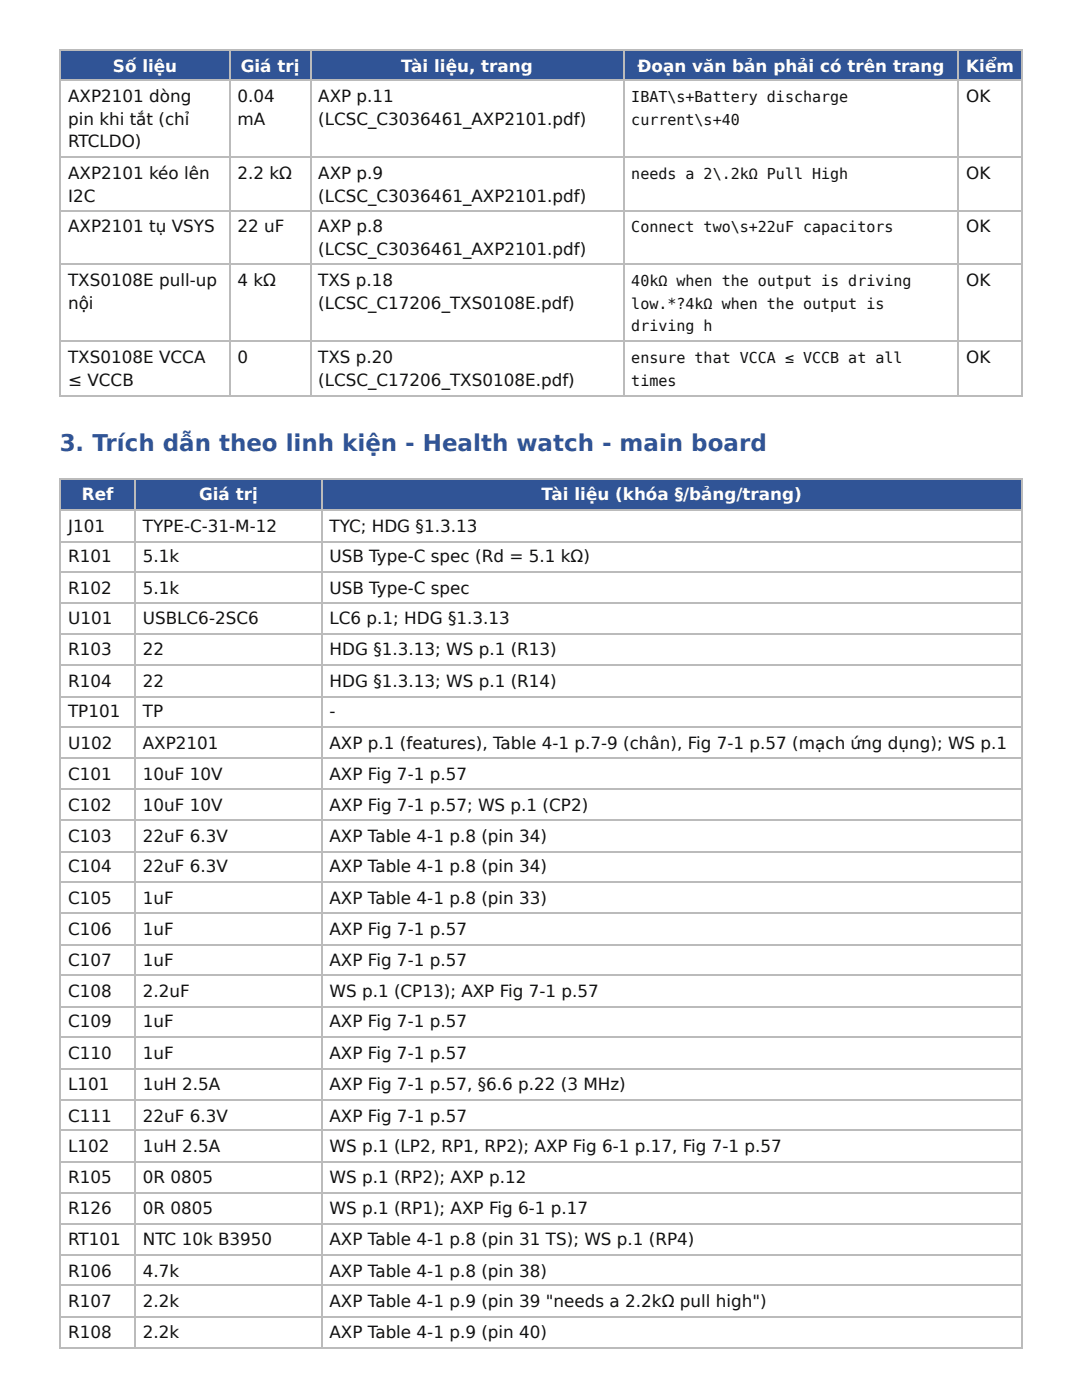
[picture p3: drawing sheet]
<svg xmlns="http://www.w3.org/2000/svg" width="216mm" height="279mm" viewBox="0 0 216 279" stroke-linecap="round" stroke-linejoin="round" font-family="sans-serif">
<defs><g id="words">
<text font-size="4.6" fill="#305496" x="11.9" y="90">3. Trích dẫn theo linh kiện - Health watch - main board</text>
<g font-size="3.3" fill="#fff">
<text x="22.5" y="14.3">Số liệu</text>
<text x="48" y="14.3">Giá trị</text>
<text x="80" y="14.3">Tài liệu, trang</text>
<text x="127.2" y="14.3">Đoạn văn bản phải có trên trang</text>
<text x="192.8" y="14.3">Kiểm</text>
<text x="16.3" y="99.7">Ref</text>
<text x="39.7" y="99.7">Giá trị</text>
<text x="108.1" y="99.7">Tài liệu (khóa §/bảng/trang)</text>
</g>
<g font-size="3.3" fill="#111">
<text x="13.6" y="20.4">AXP2101 dòng</text>
<text x="47.4" y="20.4">0.04</text>
<text x="63.5" y="20.4">AXP p.11</text>
<text x="192.8" y="20.4">OK</text>
<text x="13.6" y="24.9">pin khi tắt (chỉ</text>
<text x="13.6" y="29.4">RTCLDO)</text>
<text x="47.4" y="24.9">mA</text>
<text x="63.5" y="24.9">(LCSC_C3036461_AXP2101.pdf)</text>
<text x="13.6" y="35.7">AXP2101 kéo lên</text>
<text x="47.4" y="35.7">2.2 kΩ</text>
<text x="63.5" y="35.7">AXP p.9</text>
<text x="192.8" y="35.7">OK</text>
<text x="13.6" y="40.2">I2C</text>
<text x="63.5" y="40.2">(LCSC_C3036461_AXP2101.pdf)</text>
<text x="13.6" y="46.3">AXP2101 tụ VSYS</text>
<text x="47.4" y="46.3">22 uF</text>
<text x="63.5" y="46.3">AXP p.8</text>
<text x="192.8" y="46.3">OK</text>
<text x="63.5" y="50.8">(LCSC_C3036461_AXP2101.pdf)</text>
<text x="13.6" y="57.2">TXS0108E pull-up</text>
<text x="47.4" y="57.2">4 kΩ</text>
<text x="63.5" y="57.2">TXS p.18</text>
<text x="192.8" y="57.2">OK</text>
<text x="13.6" y="61.6">nội</text>
<text x="63.5" y="61.6">(LCSC_C17206_TXS0108E.pdf)</text>
<text x="13.6" y="72.5">TXS0108E VCCA</text>
<text x="13.6" y="77">≤ VCCB</text>
<text x="47.4" y="72.5">0</text>
<text x="63.5" y="72.5">TXS p.20</text>
<text x="63.5" y="77">(LCSC_C17206_TXS0108E.pdf)</text>
<text x="192.8" y="72.5">OK</text>
<text x="13.6" y="106.1">J101</text>
<text x="28.5" y="106.1">TYPE-C-31-M-12</text>
<text x="65.7" y="106.1">TYC; HDG §1.3.13</text>
<text x="13.6" y="112.2">R101</text>
<text x="28.5" y="112.2">5.1k</text>
<text x="65.7" y="112.2">USB Type-C spec (Rd = 5.1 kΩ)</text>
<text x="13.6" y="118.5">R102</text>
<text x="28.5" y="118.5">5.1k</text>
<text x="65.7" y="118.5">USB Type-C spec</text>
<text x="13.6" y="124.6">U101</text>
<text x="28.5" y="124.6">USBLC6-2SC6</text>
<text x="65.7" y="124.6">LC6 p.1; HDG §1.3.13</text>
<text x="13.6" y="130.7">R103</text>
<text x="28.5" y="130.7">22</text>
<text x="65.7" y="130.7">HDG §1.3.13; WS p.1 (R13)</text>
<text x="13.6" y="137.1">R104</text>
<text x="28.5" y="137.1">22</text>
<text x="65.7" y="137.1">HDG §1.3.13; WS p.1 (R14)</text>
<text x="13.6" y="143.1">TP101</text>
<text x="28.5" y="143.1">TP</text>
<text x="65.7" y="143.1">-</text>
<text x="13.6" y="149.5">U102</text>
<text x="28.5" y="149.5">AXP2101</text>
<text x="65.7" y="149.5">AXP p.1 (features), Table 4-1 p.7-9 (chân), Fig 7-1 p.57 (mạch ứng dụng); WS p.1</text>
<text x="13.6" y="155.6">C101</text>
<text x="28.5" y="155.6">10uF 10V</text>
<text x="65.7" y="155.6">AXP Fig 7-1 p.57</text>
<text x="13.6" y="161.9">C102</text>
<text x="28.5" y="161.9">10uF 10V</text>
<text x="65.7" y="161.9">AXP Fig 7-1 p.57; WS p.1 (CP2)</text>
<text x="13.6" y="168">C103</text>
<text x="28.5" y="168">22uF 6.3V</text>
<text x="65.7" y="168">AXP Table 4-1 p.8 (pin 34)</text>
<text x="13.6" y="174.1">C104</text>
<text x="28.5" y="174.1">22uF 6.3V</text>
<text x="65.7" y="174.1">AXP Table 4-1 p.8 (pin 34)</text>
<text x="13.6" y="180.4">C105</text>
<text x="28.5" y="180.4">1uF</text>
<text x="65.7" y="180.4">AXP Table 4-1 p.8 (pin 33)</text>
<text x="13.6" y="186.5">C106</text>
<text x="28.5" y="186.5">1uF</text>
<text x="65.7" y="186.5">AXP Fig 7-1 p.57</text>
<text x="13.6" y="192.9">C107</text>
<text x="28.5" y="192.9">1uF</text>
<text x="65.7" y="192.9">AXP Fig 7-1 p.57</text>
<text x="13.6" y="199">C108</text>
<text x="28.5" y="199">2.2uF</text>
<text x="65.7" y="199">WS p.1 (CP13); AXP Fig 7-1 p.57</text>
<text x="13.6" y="205.1">C109</text>
<text x="28.5" y="205.1">1uF</text>
<text x="65.7" y="205.1">AXP Fig 7-1 p.57</text>
<text x="13.6" y="211.4">C110</text>
<text x="28.5" y="211.4">1uF</text>
<text x="65.7" y="211.4">AXP Fig 7-1 p.57</text>
<text x="13.6" y="217.5">L101</text>
<text x="28.5" y="217.5">1uH 2.5A</text>
<text x="65.7" y="217.5">AXP Fig 7-1 p.57, §6.6 p.22 (3 MHz)</text>
<text x="13.6" y="223.8">C111</text>
<text x="28.5" y="223.8">22uF 6.3V</text>
<text x="65.7" y="223.8">AXP Fig 7-1 p.57</text>
<text x="13.6" y="229.9">L102</text>
<text x="28.5" y="229.9">1uH 2.5A</text>
<text x="65.7" y="229.9">WS p.1 (LP2, RP1, RP2); AXP Fig 6-1 p.17, Fig 7-1 p.57</text>
<text x="13.6" y="236">R105</text>
<text x="28.5" y="236">0R 0805</text>
<text x="65.7" y="236">WS p.1 (RP2); AXP p.12</text>
<text x="13.6" y="242.4">R126</text>
<text x="28.5" y="242.4">0R 0805</text>
<text x="65.7" y="242.4">WS p.1 (RP1); AXP Fig 6-1 p.17</text>
<text x="13.6" y="248.4">RT101</text>
<text x="28.5" y="248.4">NTC 10k B3950</text>
<text x="65.7" y="248.4">AXP Table 4-1 p.8 (pin 31 TS); WS p.1 (RP4)</text>
<text x="13.6" y="254.8">R106</text>
<text x="28.5" y="254.8">4.7k</text>
<text x="65.7" y="254.8">AXP Table 4-1 p.8 (pin 38)</text>
<text x="13.6" y="260.9">R107</text>
<text x="28.5" y="260.9">2.2k</text>
<text x="65.7" y="260.9">AXP Table 4-1 p.9 (pin 39 &quot;needs a 2.2kΩ pull high&quot;)</text>
<text x="13.6" y="267">R108</text>
<text x="28.5" y="267">2.2k</text>
<text x="65.7" y="267">AXP Table 4-1 p.9 (pin 40)</text>
</g>
<g font-size="3" fill="#111">
<text x="126" y="20.4">IBAT\s+Battery discharge</text>
<text x="126" y="24.9">current\s+40</text>
<text x="126" y="35.7">needs a 2\.2kΩ Pull High</text>
<text x="126" y="46.3">Connect two\s+22uF capacitors</text>
<text x="126" y="57.2">40kΩ when the output is driving</text>
<text x="126" y="61.6">low.*?4kΩ when the output is</text>
<text x="126" y="66.1">driving h</text>
<text x="126" y="72.5">ensure that VCCA ≤ VCCB at all</text>
<text x="126" y="77">times</text>
</g>
</g></defs>
<g fill="#305496">
<path d="M12.2 10.1h33.6v6h-33.6z"/>
<path d="M45.8 10.1h16.1v6h-16.1z"/>
<path d="M61.9 10.1h62.5v6h-62.5z"/>
<path d="M124.4 10.1h66.9v6h-66.9z"/>
<path d="M191.3 10.1h12.7v6h-12.7z"/>
</g>
<g fill="none" stroke="#bbb" stroke-width=".26">
<path d="M11.9 9.9h192.1M11.9 16h192.1M12 9.8v69.3M45.9 9.8v69.3M62 9.8v69.3M124.5 9.8v69.3M191.2 9.8v69.3M203.9 9.8v69.3M11.9 31.4h192.1M11.9 42.2h192.1M11.9 52.8h192.1M11.9 68.1h192.1"/>
<path d="M11.9 79h192.1"/>
</g>
<g fill="#305496">
<path d="M12.2 95.5h14.8v6.4h-14.8z"/>
<path d="M27 95.5h37.3v6.4h-37.3z"/>
<path d="M64.3 95.5h139.7v6.4h-139.7z"/>
</g>
<g fill="none" stroke="#bbb" stroke-width=".26">
<path d="M11.9 95.6h192.1M12 95.5v173.6M26.9 95.5v173.6M64.2 95.5v173.6M203.9 95.5v173.6M11.9 101.7h192.1M11.9 108.1h192.1M11.9 114.2h192.1M11.9 120.3h192.1M11.9 126.6h192.1M11.9 132.7h192.1M11.9 139h192.1"/>
<path d="M11.9 145.1h192.1M11.9 151.2h192.1M11.9 157.6h192.1M11.9 163.6h192.1M11.9 170h192.1M11.9 176.1h192.1M11.9 182.2h192.1M11.9 188.5h192.1M11.9 194.6h192.1M11.9 201h192.1M11.9 207h192.1M11.9 213.4h192.1"/>
<path d="M11.9 219.5h192.1M11.9 225.6h192.1M11.9 231.9h192.1M11.9 238h192.1M11.9 244.3h192.1M11.9 250.4h192.1M11.9 256.5h192.1M11.9 262.9h192.1M11.9 268.9h192.1"/>
</g>
<use href="#words"/>
</svg>
